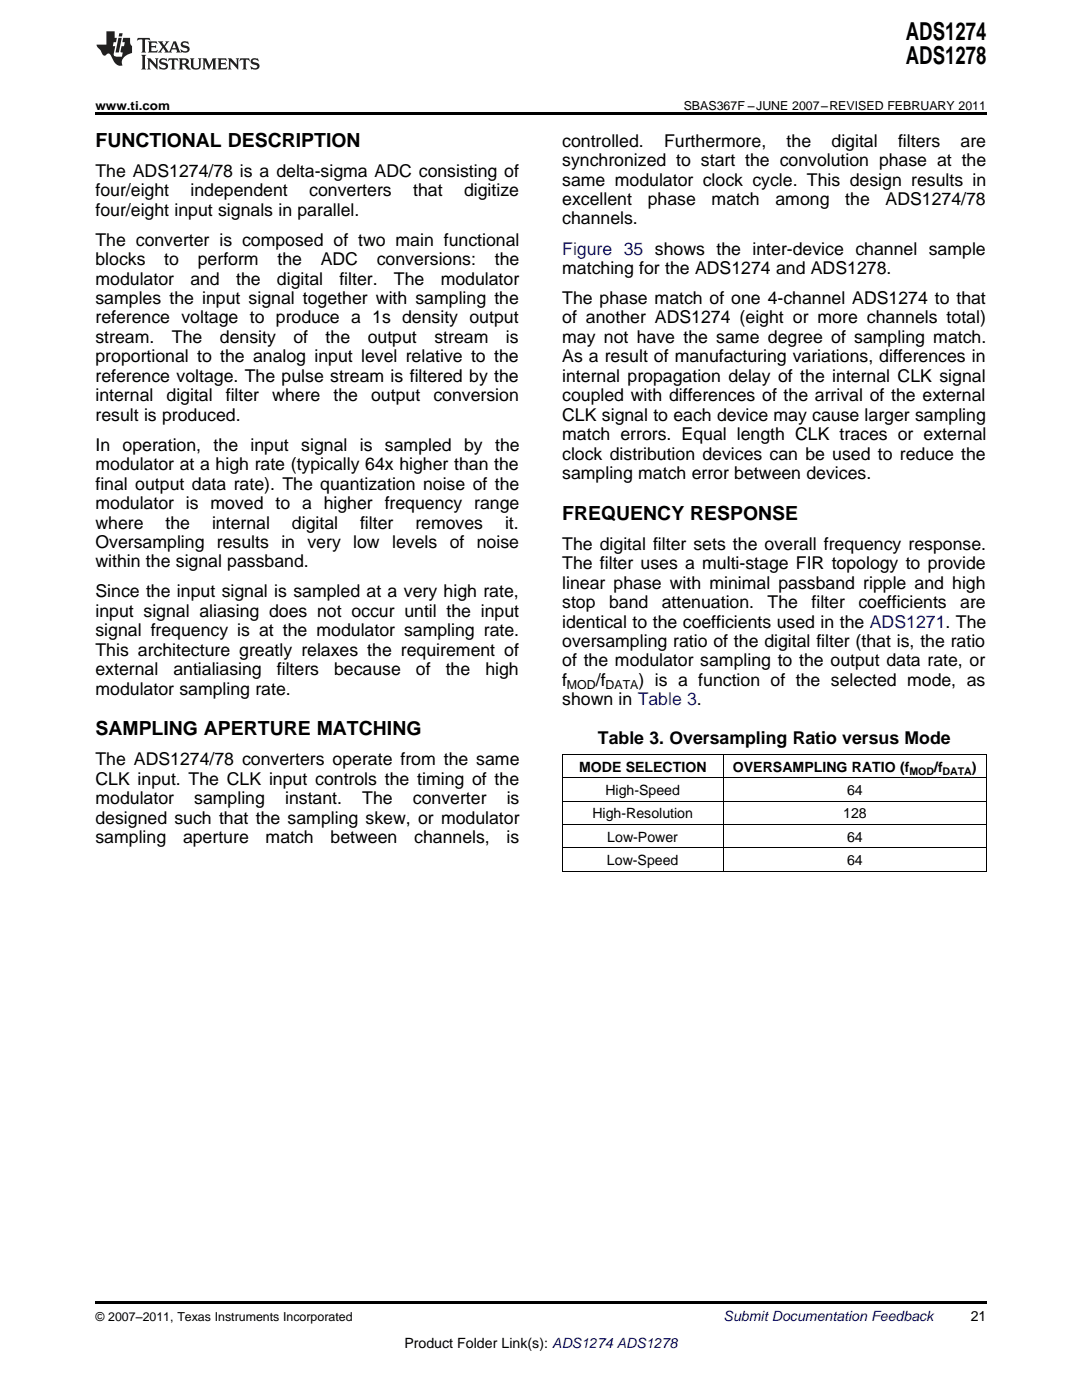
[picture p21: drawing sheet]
<svg xmlns="http://www.w3.org/2000/svg" width="216mm" height="279mm" viewBox="0 0 216 279" stroke-linecap="round" stroke-linejoin="round" font-family="sans-serif">
<defs><g id="words">
<g font-size="4.9">
<text x="180.8" y="7.9">ADS1274</text>
<text x="180.8" y="12.8">ADS1278</text>
</g>
<g font-size="3.9">
<text x="19" y="29.3">FUNCTIONAL DESCRIPTION</text>
<text x="112.2" y="103.7">FREQUENCY RESPONSE</text>
<text x="19" y="146.8">SAMPLING APERTURE MATCHING</text>
</g>
<g font-size="3.5">
<text x="112.2" y="29.3">controlled.</text>
<text x="132.5" y="29.3">Furthermore,</text>
<text x="157" y="29.3">the</text>
<text x="165.9" y="29.3">digital</text>
<text x="179.2" y="29.3">filters</text>
<text x="191.7" y="29.3">are</text>
<text x="19" y="35.3">The ADS1274/78 is a delta-sigma ADC consisting of</text>
<text x="112.2" y="33.2">synchronized to start the convolution phase at the</text>
<text x="19" y="39.2">four/eight</text>
<text x="38" y="39.2">independent</text>
<text x="61.7" y="39.2">converters</text>
<text x="82.4" y="39.2">that</text>
<text x="92.6" y="39.2">digitize</text>
<text x="112.2" y="37">same modulator clock cycle. This design results in</text>
<text x="112.2" y="40.9">excellent</text>
<text x="129.2" y="40.9">phase</text>
<text x="142" y="40.9">match</text>
<text x="154.7" y="40.9">among</text>
<text x="168.7" y="40.9">the</text>
<text x="176.7" y="40.9">ADS1274/78</text>
<text x="19" y="43">four/eight input signals in parallel.</text>
<text x="112.2" y="44.8">channels.</text>
<text x="19" y="49">The converter is composed of two main functional</text>
<text x="19" y="52.9">blocks</text>
<text x="32.8" y="52.9">to</text>
<text x="39.5" y="52.9">perform</text>
<text x="55.4" y="52.9">the</text>
<text x="64" y="52.9">ADC</text>
<text x="75.2" y="52.9">conversions:</text>
<text x="98.7" y="52.9">the</text>
<text x="19" y="56.8">modulator</text>
<text x="38" y="56.8">and</text>
<text x="47.1" y="56.8">the</text>
<text x="55.3" y="56.8">digital</text>
<text x="67.7" y="56.8">filter.</text>
<text x="78.6" y="56.8">The</text>
<text x="87.9" y="56.8">modulator</text>
<text x="112.2" y="54.7">matching for the ADS1274 and ADS1278.</text>
<text x="19" y="60.7">samples the input signal together with sampling the</text>
<text x="19" y="64.6">reference voltage to produce a 1s density output</text>
<text x="112.2" y="60.7">The phase match of one 4-channel ADS1274 to that</text>
<text x="112.2" y="64.6">of another ADS1274 (eight or more channels total)</text>
<text x="19" y="68.4">stream.</text>
<text x="34.3" y="68.4">The</text>
<text x="43.9" y="68.4">density</text>
<text x="58.5" y="68.4">of</text>
<text x="65" y="68.4">the</text>
<text x="73.4" y="68.4">output</text>
<text x="86.7" y="68.4">stream</text>
<text x="100.9" y="68.4">is</text>
<text x="112.2" y="68.4">may not have the same degree of sampling match.</text>
<text x="19" y="72.3">proportional to the analog input level relative to the</text>
<text x="19" y="76.2">reference voltage. The pulse stream is filtered by the</text>
<text x="112.2" y="72.3">As a result of manufacturing variations, differences in</text>
<text x="112.2" y="76.2">internal propagation delay of the internal CLK signal</text>
<text x="19" y="80.1">internal</text>
<text x="19" y="84">result is produced.</text>
<text x="33.2" y="80.1">digital</text>
<text x="45.1" y="80.1">filter</text>
<text x="54.3" y="80.1">where</text>
<text x="66.5" y="80.1">the</text>
<text x="74.1" y="80.1">output</text>
<text x="86.5" y="80.1">conversion</text>
<text x="112.2" y="80.1">coupled with differences of the arrival of the external</text>
<text x="112.2" y="84">CLK signal to each device may cause larger sampling</text>
<text x="19" y="90">In operation, the input signal</text>
<text x="71.8" y="90">is sampled</text>
<text x="92.6" y="90">by</text>
<text x="98.8" y="90">the</text>
<text x="112.2" y="87.8">match errors. Equal length CLK traces or external</text>
<text x="19" y="93.8">modulator at a high rate (typically 64x higher than the</text>
<text x="112.2" y="91.7">clock distribution devices can be used to reduce the</text>
<text x="112.2" y="95.6">sampling match error between devices.</text>
<text x="19" y="97.7">final output data rate). The quantization noise of the</text>
<text x="19" y="101.6">modulator is moved to a higher frequency range</text>
<text x="19" y="105.5">where</text>
<text x="33" y="105.5">the</text>
<text x="42.3" y="105.5">internal</text>
<text x="58.3" y="105.5">digital</text>
<text x="71.8" y="105.5">filter</text>
<text x="82.9" y="105.5">removes</text>
<text x="100.8" y="105.5">it.</text>
<text x="19" y="109.4">Oversampling results in</text>
<text x="19" y="113.2">within the signal passband.</text>
<text x="61.4" y="109.4">very</text>
<text x="70.5" y="109.4">low</text>
<text x="78.2" y="109.4">levels</text>
<text x="89.7" y="109.4">of</text>
<text x="95.1" y="109.4">noise</text>
<text x="112.2" y="109.7">The digital filter sets the overall frequency response.</text>
<text x="112.2" y="113.6">The filter uses a multi-stage FIR topology to provide</text>
<text x="19" y="119.2">Since the input signal is sampled at a very high rate,</text>
<text x="112.2" y="117.5">linear phase with minimal passband ripple and high</text>
<text x="19" y="123.1">input signal aliasing does not occur until the input</text>
<text x="112.2" y="121.4">stop</text>
<text x="112.2" y="125.2">identical to the coefficients used in the ADS1271. The</text>
<text x="121.5" y="121.4">band</text>
<text x="132.1" y="121.4">attenuation.</text>
<text x="153.2" y="121.4">The</text>
<text x="161.9" y="121.4">filter</text>
<text x="171.3" y="121.4">coefficients</text>
<text x="191.6" y="121.4">are</text>
<text x="19" y="127">signal frequency is at the modulator sampling rate.</text>
<text x="19" y="130.9">This architecture greatly relaxes the requirement of</text>
<text x="112.2" y="129.1">oversampling ratio of the digital filter (that is, the ratio</text>
<text x="19" y="134.8">external</text>
<text x="34.6" y="134.8">antialiasing</text>
<text x="55.2" y="134.8">filters</text>
<text x="66.7" y="134.8">because</text>
<text x="83" y="134.8">of</text>
<text x="88.9" y="134.8">the</text>
<text x="96.8" y="134.8">high</text>
<text x="112.2" y="133">of the modulator sampling to the output data rate, or</text>
<text x="112.2" y="136.9">f</text>
<text x="118.9" y="136.9">/f</text>
<text x="127.4" y="136.9">) is a function of the selected mode, as</text>
<text x="19" y="138.6">modulator sampling rate.</text>
<text x="112.2" y="140.8">shown in Table 3.</text>
<text x="119.3" y="148.5">Table 3. Oversampling Ratio versus Mode</text>
<text x="19" y="152.8">The ADS1274/78 converters operate from the same</text>
<text x="19" y="156.6">CLK input. The CLK input controls the timing of the</text>
<text x="19" y="160.5">modulator</text>
<text x="38.8" y="160.5">sampling</text>
<text x="56.9" y="160.5">instant.</text>
<text x="72.3" y="160.5">The</text>
<text x="82.4" y="160.5">converter</text>
<text x="101.1" y="160.5">is</text>
<text x="19" y="164.4">designed such that the sampling skew, or modulator</text>
<text x="19" y="168.3">sampling</text>
<text x="36.5" y="168.3">aperture</text>
<text x="53" y="168.3">match</text>
<text x="66" y="168.3">between</text>
<text x="82.6" y="168.3">channels,</text>
<text x="101.1" y="168.3">is</text>
</g>
<text font-size="3.5" fill="#00f" x="112.2" y="50.8">Figure 35 shows the inter-device channel sample</text>
<g font-size="2.8">
<text x="115.5" y="154">MODE SELECTION</text>
<text x="146.2" y="154">OVERSAMPLING RATIO (f</text>
<text x="186.4" y="154">/f</text>
<text x="193.9" y="154">)</text>
<text x="120.8" y="158.7">High-Speed</text>
<text x="169" y="158.7">64</text>
<text x="118.2" y="163.3">High-Resolution</text>
<text x="121.2" y="168">Low-Power</text>
<text x="168.2" y="163.3">128</text>
<text x="169" y="168">64</text>
<text x="121.1" y="172.6">Low-Speed</text>
<text x="169" y="172.6">64</text>
<text x="193.7" y="263.6">21</text>
<text x="80.7" y="269">Product Folder Link(s): ADS1274 ADS1278</text>
</g>
<text font-size="2.8" fill="#0000c8" x="144.4" y="263.6">Submit Documentation Feedback</text>
<g font-size="2.5">
<text x="19" y="21.9">www.ti.com</text>
<text x="136.4" y="21.9">SBAS367F –JUNE 2007–REVISED FEBRUARY 2011</text>
<text x="113.1" y="137.6">MOD</text>
<text x="120.8" y="137.6">DATA</text>
<text x="19" y="263.6">© 2007–2011, Texas Instruments Incorporated</text>
</g>
<g font-size="2.1">
<text x="181.5" y="154.6">MOD</text>
<text x="188.1" y="154.6">DATA</text>
</g>
</g></defs>
<g fill="#231f20">
<path d="M27.5 7.6l-.1 .5 .4-.2h.6v.1v2.1l-.2 .4h1l-.3-.4v-2.1l.1-.1h.5l.5 .2-.2-.5zM29.5 8.3l.2 .3v1.5l-.2 .4h1.8l.2-.6a1.04 1.04 0 0 1-1.3 .2v-.7h.6l.3 .2v-.6l-.3 .2h-.6v-.6l.8-.1 .4 .3-.2-.5zM31.5 8.3l.9 1.1-.9 1.1h.8l-.2-.2 .5-.7 .4 .7-.2 .2h1.5l-.1-.2 .1-.4h.9l.1 .4-.2 .2h1l-.3-.3-.7-1.9h-.5l-.9 2-.8-1 .9-1h-.8l.1 .3-.3 .5-.4-.6 .2-.2zM34.7 8.6l.4 1h-.7zM36.3 8.4a.63 .63 0 0 0-.2 .7 .63 .63 0 0 0 .6 .4l.6 .2 .1 .2a.75 .75 0 0 1-.7 .4 .75 .75 0 0 1-.6-.5l.1 .7 .1-.1a1.11 1.11 0 0 0 1.5-.6 1.13 1.13 0 0 0-1.2-.8l-.1-.4a1.04 1.04 0 0 1 1.2 .2l-.2-.5-.1 .1-.5-.2zM28.2 10.9l.2 .4v2.2l-.2 .4h1l-.3-.4v-2.2l.3-.4zM29.3 11.6l.3 .4v1.5l-.3 .4h.8l-.2-.4v-1.3l1.5 1.7v-1.9l.2-.4h-.7l.2 .4v.9l-1.1-1.3zM32 11.8a.62 .62 0 0 0-.2 .7 .62 .62 0 0 0 .6 .4l.6 .1 .1 .3a.76 .76 0 0 1-.7 .3 .76 .76 0 0 1-.6-.4l.1 .7 .1-.1a1.11 1.11 0 0 0 1.5-.6 1.13 1.13 0 0 0-1.2-.8l-.1-.4a1.04 1.04 0 0 1 1.2 .2l-.2-.6-.1 .1-.5-.1zM33.7 11.6l-.2 .6a.61 .61 0 0 1 .8-.3v1.6l-.2 .4h.9l-.2-.4v-1.6a.63 .63 0 0 1 .8 .3l-.2-.6zM35.6 11.6l.3 .4v1.5l-.3 .4h1l-.2-.2v-.8l.5 .2a.76 .76 0 0 0 1.2 .7l-1-1a.58 .58 0 0 0 .6-.5 .58 .58 0 0 0-.5-.6zM36.4 11.9h.1a.45 .45 0 0 1 .5 .1 .45 .45 0 0 1 .1 .5l-.7 .2zM37.9 11.6l.2 .2a2.17 2.17 0 0 0 .3 1.9 .99 .99 0 0 0 1.6-.6v-1.1l.2-.4h-.7l.2 .2a1.92 1.92 0 0 1-.2 1.8 .6 .6 0 0 1-.9-.5v-1.1l.2-.4zM40.4 11.6l.2 .4v1.5l-.2 .4h.7l-.2-.4v-1.4l.8 1.8 .8-1.8v1.4l-.2 .4h.9l-.2-.4v-1.5l.2-.4h-.8l-.6 1.5-.6-1.5zM43.4 11.6l.2 .4v1.5l-.2 .4h1.8l.2-.6a1.04 1.04 0 0 1-1.3 .1v-.6h.5l.4 .2v-.6l-.4 .2h-.5v-.7h.8l.3 .3-.1-.6zM45.5 11.6l.2 .4v1.5l-.2 .4h.7l-.2-.4v-1.3l1.5 1.7v-1.9l.2-.4h-.7l.2 .4v.9l-1.1-1.3zM47.9 11.6l-.1 .6a.61 .61 0 0 1 .8-.3v1.6l-.3 .4h1l-.3-.4 .1-1.6a.63 .63 0 0 1 .7 .3l-.1-.6zM50.2 11.8a.62 .62 0 0 0-.2 .7 .62 .62 0 0 0 .6 .4l.6 .1 .2 .3a.76 .76 0 0 1-.8 .3 .76 .76 0 0 1-.6-.4l.1 .7 .2-.1a1.11 1.11 0 0 0 1.5-.6 1.13 1.13 0 0 0-1.3-.8l-.1-.4a1.04 1.04 0 0 1 1.2 .2l-.1-.6-.2 .1-.5-.1z"/>
<path d="M21.2 6.3v2.6h-1.9l.1 .4 .7 .9a.91 .91 0 0 0 1 .8 .56 .56 0 0 1 .5-.3 .56 .56 0 0 1 .5 .3l.4 .8a1.53 1.53 0 0 0 1.9 1.2 1.54 1.54 0 0 1 1-2.1l.9-.3v-1.4a1.52 1.52 0 0 1-.3-1.6h-1.4l-.2 .8h.5l-.2 .8h-.4l-.2 1v.2l.4 .1-.2 .8a1.93 1.93 0 0 1-1.6-.3l.3-1.8h-.5l.2-.8h.4l.2-.8h-.4v-1.3zM23.6 7.6l-.6 2.9h.7l.6-2.9zM23.8 6.6l-.1 .7h.6l.2-.7z"/>
</g>
<path d="M19 22.5h177.8v.5h-177.8zM19 259.7h177.8v.5h-177.8z" fill="#000"/>
<path d="M112.2 159.9h84.6M112.2 155.2h84.6M112.2 150.6h84.6M112.2 150.6v23.3M144.3 150.6v23.3M196.8 150.6v23.3M112.2 173.9h84.6M112.2 169.2h84.6M112.2 164.6h84.6" fill="none" stroke="#000" stroke-width=".2"/>
<use href="#words"/>
</svg>
